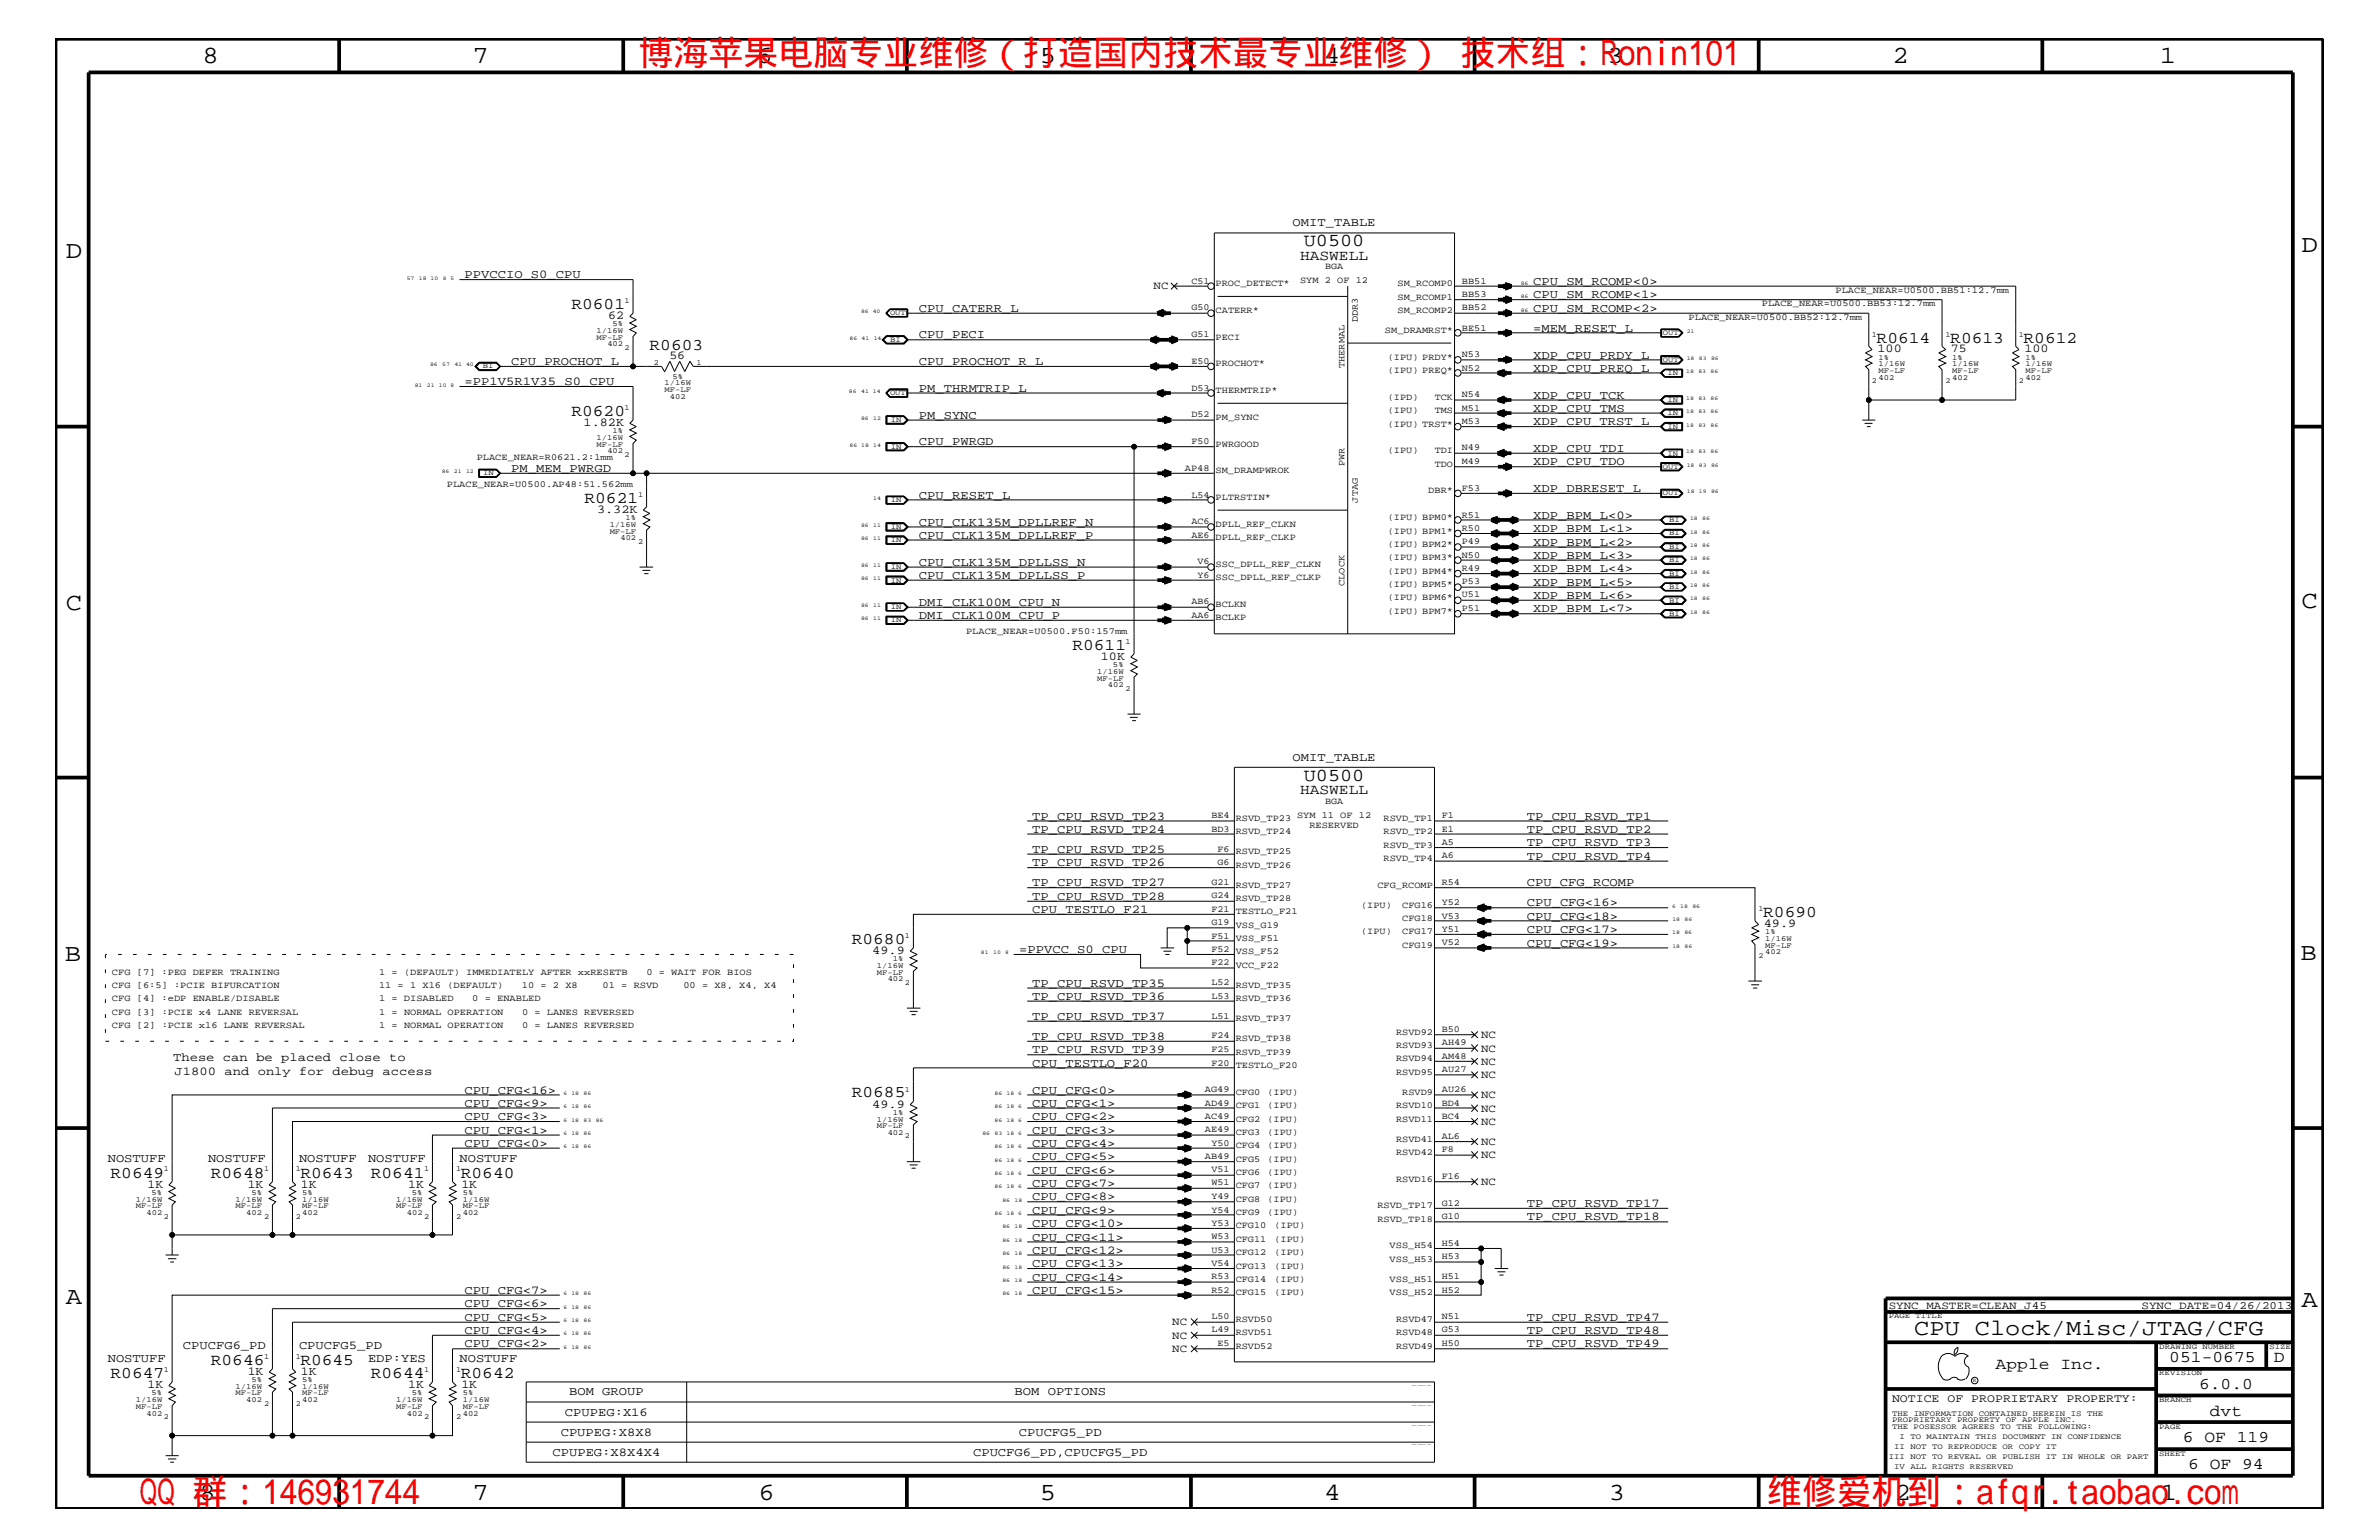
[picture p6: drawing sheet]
<svg xmlns="http://www.w3.org/2000/svg" width="432mm" height="279mm" viewBox="0 0 432 279" stroke-linecap="round" stroke-linejoin="round" font-family="sans-serif">
<defs><g id="words">
<g font-size="6.3" fill="#f00">
<text x="115.9" y="11.9">博海苹果电脑专业维修（打造国内技术最专业维修） 技术组：Ronin101</text>
<text x="25.4" y="272.9">QQ 群：146931744</text>
<text x="320.7" y="272.9">维修爱机到：afqr.taobao.com</text>
</g>
<g font-size="4.5">
<text x="36.7" y="11.5">8</text>
<text x="85.8" y="11.5">7</text>
<text x="137.3" y="11.5">6</text>
<text x="188.7" y="11.5">5</text>
<text x="240.3" y="11.5">4</text>
<text x="291.8" y="11.5">3</text>
<text x="343.5" y="11.5">2</text>
<text x="392" y="11.5">1</text>
<text x="11.9" y="46.8">D</text>
<text x="417.7" y="45.7">D</text>
<text x="11.9" y="110.6">C</text>
<text x="417.7" y="110.3">C</text>
<text x="11.8" y="174.3">B</text>
<text x="417.6" y="174.2">B</text>
<text x="11.9" y="236.7">A</text>
<text x="417.7" y="237.1">A</text>
<text x="36.2" y="272.1">8</text>
<text x="85.8" y="272.1">7</text>
<text x="137.7" y="272.1">6</text>
<text x="188.7" y="272.1">5</text>
<text x="240.4" y="272.1">4</text>
<text x="292" y="272.1">3</text>
<text x="343.9" y="272.1">2</text>
<text x="392.2" y="272.1">1</text>
</g>
<text font-size="4.1" x="347.4" y="242.3">CPU Clock/Misc/JTAG/CFG</text>
<g font-size="3.3">
<text x="236.6" y="44.6">U0500</text>
<text x="236.6" y="141.7">U0500</text>
</g>
<g font-size="3">
<text x="103.7" y="56.1">R0601</text>
<text x="117.9" y="63.4">R0603</text>
<text x="340.6" y="62.2">R0614</text>
<text x="354" y="62.2">R0613</text>
<text x="367.3" y="62.2">R0612</text>
<text x="103.7" y="75.5">R0620</text>
<text x="106.1" y="91.2">R0621</text>
<text x="194.6" y="117.9">R0611</text>
<text x="320" y="166.4">R0690</text>
<text x="154.6" y="171.2">R0680</text>
<text x="154.6" y="199.1">R0685</text>
<text x="20.1" y="213.6">R0649</text>
<text x="38.3" y="213.6">R0648</text>
<text x="54.5" y="213.6">R0643</text>
<text x="67.3" y="213.6">R0641</text>
<text x="83.7" y="213.6">R0640</text>
<text x="20.1" y="250">R0647</text>
<text x="38.3" y="247.6">R0646</text>
<text x="54.5" y="247.6">R0645</text>
<text x="67.3" y="250">R0644</text>
<text x="83.7" y="250">R0642</text>
<text x="362.2" y="248.4">Apple Inc.</text>
<text x="393.7" y="247.1">051-0675</text>
<text x="399.2" y="252">6.0.0</text>
<text x="412.7" y="247.1">D</text>
<text x="401.1" y="256.8">dvt</text>
<text x="396.2" y="261.6">6 OF 119</text>
<text x="397.2" y="266.6">6 OF 94</text>
</g>
<g font-size="2.6">
<text x="236" y="47.1">HASWELL</text>
<text x="236" y="144">HASWELL</text>
</g>
<g font-size="2.2">
<text x="234.6" y="41">OMIT_TABLE</text>
<text x="84.3" y="50.5">PPVCCIO_S0_CPU</text>
<text x="278.3" y="51.7">CPU_SM_RCOMP&lt;0&gt;</text>
<text x="110.4" y="57.9">62</text>
<text x="166.8" y="56.6">CPU_CATERR_L</text>
<text x="278.3" y="54.1">CPU_SM_RCOMP&lt;1&gt;</text>
<text x="278.3" y="56.6">CPU_SM_RCOMP&lt;2&gt;</text>
<text x="121.5" y="65.1">56</text>
<text x="166.8" y="61.4">CPU_PECI</text>
<text x="278.3" y="65.1">XDP_CPU_PRDY_L</text>
<text x="278.3" y="60.2">=MEM_RESET_L</text>
<text x="340.8" y="64">100</text>
<text x="354.1" y="64">75</text>
<text x="367.5" y="64">100</text>
<text x="84.3" y="69.9">=PP1V5R1V35_S0_CPU</text>
<text x="92.8" y="66.2">CPU_PROCHOT_L</text>
<text x="166.8" y="71.1">PM_THRMTRIP_L</text>
<text x="166.8" y="66.2">CPU_PROCHOT_R_L</text>
<text x="278.3" y="67.5">XDP_CPU_PREQ_L</text>
<text x="105.9" y="77.3">1.82K</text>
<text x="166.8" y="76">PM_SYNC</text>
<text x="278.3" y="74.7">XDP_CPU_TMS</text>
<text x="278.3" y="77.2">XDP_CPU_TRST_L</text>
<text x="278.3" y="72.3">XDP_CPU_TCK</text>
<text x="166.8" y="80.8">CPU_PWRGD</text>
<text x="278.3" y="82">XDP_CPU_TDI</text>
<text x="92.8" y="85.6">PM_MEM_PWRGD</text>
<text x="278.3" y="89.3">XDP_DBRESET_L</text>
<text x="278.3" y="84.4">XDP_CPU_TDO</text>
<text x="108.4" y="93.1">3.32K</text>
<text x="166.8" y="90.5">CPU_RESET_L</text>
<text x="166.8" y="95.4">CPU_CLK135M_DPLLREF_N</text>
<text x="278.3" y="94.2">XDP_BPM_L&lt;0&gt;</text>
<text x="166.8" y="97.7">CPU_CLK135M_DPLLREF_P</text>
<text x="278.3" y="96.5">XDP_BPM_L&lt;1&gt;</text>
<text x="278.3" y="101.4">XDP_BPM_L&lt;3&gt;</text>
<text x="278.3" y="99">XDP_BPM_L&lt;2&gt;</text>
<text x="166.8" y="102.6">CPU_CLK135M_DPLLSS_N</text>
<text x="166.8" y="105">CPU_CLK135M_DPLLSS_P</text>
<text x="278.3" y="103.8">XDP_BPM_L&lt;4&gt;</text>
<text x="278.3" y="106.3">XDP_BPM_L&lt;5&gt;</text>
<text x="166.8" y="109.9">DMI_CLK100M_CPU_N</text>
<text x="166.8" y="112.3">DMI_CLK100M_CPU_P</text>
<text x="278.3" y="108.7">XDP_BPM_L&lt;6&gt;</text>
<text x="278.3" y="111.1">XDP_BPM_L&lt;7&gt;</text>
<text x="199.8" y="119.7">10K</text>
<text x="234.6" y="138">OMIT_TABLE</text>
<text x="187.4" y="148.7">TP_CPU_RSVD_TP23</text>
<text x="277.1" y="148.7">TP_CPU_RSVD_TP1</text>
<text x="187.4" y="154.7">TP_CPU_RSVD_TP25</text>
<text x="187.4" y="151.1">TP_CPU_RSVD_TP24</text>
<text x="277.1" y="153.5">TP_CPU_RSVD_TP3</text>
<text x="277.1" y="156">TP_CPU_RSVD_TP4</text>
<text x="277.1" y="151.1">TP_CPU_RSVD_TP2</text>
<text x="187.4" y="157.2">TP_CPU_RSVD_TP26</text>
<text x="187.4" y="160.8">TP_CPU_RSVD_TP27</text>
<text x="277.1" y="160.8">CPU_CFG_RCOMP</text>
<text x="187.4" y="163.3">TP_CPU_RSVD_TP28</text>
<text x="187.4" y="165.6">CPU_TESTLO_F21</text>
<text x="277.1" y="166.9">CPU_CFG&lt;18&gt;</text>
<text x="277.1" y="164.5">CPU_CFG&lt;16&gt;</text>
<text x="158.3" y="173.1">49.9</text>
<text x="185" y="172.9">=PPVCC_S0_CPU</text>
<text x="277.1" y="171.7">CPU_CFG&lt;19&gt;</text>
<text x="277.1" y="169.3">CPU_CFG&lt;17&gt;</text>
<text x="320.1" y="168.2">49.9</text>
<text x="187.4" y="179">TP_CPU_RSVD_TP35</text>
<text x="187.4" y="185">TP_CPU_RSVD_TP37</text>
<text x="187.4" y="181.4">TP_CPU_RSVD_TP36</text>
<text x="187.4" y="191.1">TP_CPU_RSVD_TP39</text>
<text x="187.4" y="188.7">TP_CPU_RSVD_TP38</text>
<text x="31.4" y="192.6">These can be placed close to</text>
<text x="31.7" y="195">J1800 and only for debug access</text>
<text x="187.4" y="193.6">CPU_TESTLO_F20</text>
<text x="84.3" y="200.9">CPU_CFG&lt;9&gt;</text>
<text x="84.3" y="203.2">CPU_CFG&lt;3&gt;</text>
<text x="84.3" y="198.4">CPU_CFG&lt;16&gt;</text>
<text x="158.3" y="200.9">49.9</text>
<text x="187.4" y="198.4">CPU_CFG&lt;0&gt;</text>
<text x="187.4" y="200.9">CPU_CFG&lt;1&gt;</text>
<text x="187.4" y="203.2">CPU_CFG&lt;2&gt;</text>
<text x="84.3" y="205.7">CPU_CFG&lt;1&gt;</text>
<text x="84.3" y="208.1">CPU_CFG&lt;0&gt;</text>
<text x="187.4" y="205.7">CPU_CFG&lt;3&gt;</text>
<text x="187.4" y="208.1">CPU_CFG&lt;4&gt;</text>
<text x="19.6" y="210.8">NOSTUFF</text>
<text x="26.8" y="215.5">1K</text>
<text x="37.8" y="210.8">NOSTUFF</text>
<text x="45" y="215.5">1K</text>
<text x="54.3" y="210.8">NOSTUFF</text>
<text x="54.6" y="215.5">1K</text>
<text x="66.8" y="210.8">NOSTUFF</text>
<text x="74.1" y="215.5">1K</text>
<text x="83.4" y="210.8">NOSTUFF</text>
<text x="83.7" y="215.5">1K</text>
<text x="187.4" y="210.5">CPU_CFG&lt;5&gt;</text>
<text x="187.4" y="213">CPU_CFG&lt;6&gt;</text>
<text x="187.4" y="215.3">CPU_CFG&lt;7&gt;</text>
<text x="187.4" y="217.8">CPU_CFG&lt;8&gt;</text>
<text x="187.4" y="220.2">CPU_CFG&lt;9&gt;</text>
<text x="277.1" y="219">TP_CPU_RSVD_TP17</text>
<text x="277.1" y="221.4">TP_CPU_RSVD_TP18</text>
<text x="187.4" y="222.6">CPU_CFG&lt;10&gt;</text>
<text x="187.4" y="225.1">CPU_CFG&lt;11&gt;</text>
<text x="187.4" y="227.5">CPU_CFG&lt;12&gt;</text>
<text x="187.4" y="232.4">CPU_CFG&lt;14&gt;</text>
<text x="187.4" y="229.9">CPU_CFG&lt;13&gt;</text>
<text x="84.3" y="234.7">CPU_CFG&lt;7&gt;</text>
<text x="84.3" y="237.2">CPU_CFG&lt;6&gt;</text>
<text x="84.3" y="239.6">CPU_CFG&lt;5&gt;</text>
<text x="187.4" y="234.7">CPU_CFG&lt;15&gt;</text>
<text x="277.1" y="239.6">TP_CPU_RSVD_TP47</text>
<text x="33.2" y="244.7">CPUCFG6_PD</text>
<text x="54.3" y="244.7">CPUCFG5_PD</text>
<text x="84.3" y="242">CPU_CFG&lt;4&gt;</text>
<text x="84.3" y="244.5">CPU_CFG&lt;2&gt;</text>
<text x="277.1" y="242">TP_CPU_RSVD_TP48</text>
<text x="277.1" y="244.5">TP_CPU_RSVD_TP49</text>
<text x="19.6" y="247.1">NOSTUFF</text>
<text x="26.8" y="251.8">1K</text>
<text x="45" y="249.5">1K</text>
<text x="54.6" y="249.5">1K</text>
<text x="66.8" y="247.1">EDP:YES</text>
<text x="74.1" y="251.8">1K</text>
<text x="83.4" y="247.1">NOSTUFF</text>
<text x="83.7" y="251.8">1K</text>
<text x="102.5" y="256.8">CPUPEG:X16</text>
<text x="103.3" y="253.2">BOM GROUP</text>
<text x="184.1" y="253.2">BOM OPTIONS</text>
<text x="101.8" y="260.5">CPUPEG:X8X8</text>
<text x="184.9" y="260.5">CPUCFG5_PD</text>
<text x="100.3" y="264.1">CPUPEG:X8X4X4</text>
<text x="176.6" y="264.1">CPUCFG6_PD,CPUCFG5_PD</text>
</g>
<text font-size="2.1" x="343.4" y="254.4">NOTICE OF PROPRIETARY PROPERTY:</text>
<g font-size="2">
<text x="209.4" y="52.5">NC</text>
<text x="268.8" y="190.8">NC</text>
<text x="268.8" y="188.3">NC</text>
<text x="268.8" y="195.6">NC</text>
<text x="268.8" y="193.2">NC</text>
<text x="268.8" y="201.7">NC</text>
<text x="268.8" y="199.2">NC</text>
<text x="268.8" y="207.7">NC</text>
<text x="268.8" y="204.1">NC</text>
<text x="268.8" y="210.2">NC</text>
<text x="268.8" y="215">NC</text>
<text x="342.8" y="237.4">SYNC_MASTER=CLEAN_J45</text>
<text x="388.7" y="237.4">SYNC_DATE=04/26/2013</text>
<text x="212.8" y="242.9">NC</text>
<text x="212.8" y="240.5">NC</text>
<text x="212.8" y="245.3">NC</text>
</g>
<g font-size="1.7">
<text x="216.2" y="51.5">C51</text>
<text x="220.6" y="51.9">PROC_DETECT*</text>
<text x="236" y="51.3">SYM 2 OF 12</text>
<text x="240.5" y="48.9">BGA</text>
<text x="253.7" y="51.9">SM_RCOMP0</text>
<text x="265.3" y="51.5">BB51</text>
<text x="265.3" y="53.9">BB53</text>
<text x="333.2" y="53.2">PLACE_NEAR=U0500.BB51:12.7mm</text>
<text x="216.2" y="56.3">G50</text>
<text x="220.6" y="56.8">CATERR*</text>
<text x="246.5" y="58.5" transform="rotate(-90 246.5 58.5)">DDR3</text>
<text x="253.7" y="54.4">SM_RCOMP1</text>
<text x="253.7" y="56.8">SM_RCOMP2</text>
<text x="265.3" y="60">BE51</text>
<text x="265.3" y="56.3">BB52</text>
<text x="306.5" y="58">PLACE_NEAR=U0500.BB52:12.7mm</text>
<text x="319.8" y="55.6">PLACE_NEAR=U0500.BB53:12.7mm</text>
<text x="216.2" y="61.2">G51</text>
<text x="216.2" y="66">E50</text>
<text x="220.6" y="61.7">PECI</text>
<text x="251.4" y="60.4">SM_DRAMRST*</text>
<text x="251.9" y="65.3">(IPU) PRDY*</text>
<text x="265.3" y="64.8">N53</text>
<text x="216.2" y="70.9">D53</text>
<text x="220.6" y="71.3">THERMTRIP*</text>
<text x="220.6" y="66.5">PROCHOT*</text>
<text x="244" y="66.8" transform="rotate(-90 244 66.8)">THERMAL</text>
<text x="251.9" y="67.7">(IPU) PREQ*</text>
<text x="265.3" y="67.3">N52</text>
<text x="216.2" y="75.7">D52</text>
<text x="220.6" y="76.2">PM_SYNC</text>
<text x="251.9" y="77.4">(IPU) TRST*</text>
<text x="251.9" y="72.6">(IPD)</text>
<text x="251.9" y="75">(IPU)</text>
<text x="260.4" y="72.6">TCK</text>
<text x="260.4" y="75">TMS</text>
<text x="265.3" y="72.1">N54</text>
<text x="265.3" y="74.5">M51</text>
<text x="265.3" y="76.9">M53</text>
<text x="86.5" y="83.5">PLACE_NEAR=R0621.2:1mm</text>
<text x="216.2" y="80.5">F50</text>
<text x="220.6" y="81.1">PWRGOOD</text>
<text x="251.9" y="82.2">(IPU)</text>
<text x="260.4" y="82.2">TDI</text>
<text x="265.3" y="81.7">N49</text>
<text x="81.1" y="88.3">PLACE_NEAR=U0500.AP48:51.562mm</text>
<text x="215.1" y="85.4">AP48</text>
<text x="220.6" y="85.9">SM_DRAMPWROK</text>
<text x="244" y="84.6" transform="rotate(-90 244 84.6)">PWR</text>
<text x="259.2" y="89.5">DBR*</text>
<text x="260.4" y="84.7">TDO</text>
<text x="265.3" y="84.2">M49</text>
<text x="265.3" y="89">F53</text>
<text x="216.2" y="95.1">AC6</text>
<text x="216.2" y="90.3">L54</text>
<text x="220.6" y="90.7">PLTRSTIN*</text>
<text x="220.6" y="95.6">DPLL_REF_CLKN</text>
<text x="246.5" y="91.2" transform="rotate(-90 246.5 91.2)">JTAG</text>
<text x="251.9" y="94.3">(IPU) BPM0*</text>
<text x="265.3" y="93.9">R51</text>
<text x="216.2" y="97.6">AE6</text>
<text x="220.6" y="98">DPLL_REF_CLKP</text>
<text x="251.9" y="101.6">(IPU) BPM3*</text>
<text x="251.9" y="99.3">(IPU) BPM2*</text>
<text x="251.9" y="96.8">(IPU) BPM1*</text>
<text x="265.3" y="96.3">R50</text>
<text x="265.3" y="98.7">P49</text>
<text x="265.3" y="101.2">N50</text>
<text x="217.3" y="102.4">V6</text>
<text x="217.3" y="104.8">Y6</text>
<text x="220.6" y="102.9">SSC_DPLL_REF_CLKN</text>
<text x="220.6" y="105.3">SSC_DPLL_REF_CLKP</text>
<text x="244" y="106.3" transform="rotate(-90 244 106.3)">CLOCK</text>
<text x="251.9" y="106.5">(IPU) BPM5*</text>
<text x="251.9" y="104.1">(IPU) BPM4*</text>
<text x="265.3" y="103.6">R49</text>
<text x="265.3" y="106">P53</text>
<text x="216.2" y="109.7">AB6</text>
<text x="216.2" y="112">AA6</text>
<text x="220.6" y="110.2">BCLKN</text>
<text x="220.6" y="112.6">BCLKP</text>
<text x="251.9" y="108.9">(IPU) BPM6*</text>
<text x="251.9" y="111.4">(IPU) BPM7*</text>
<text x="265.3" y="108.4">U51</text>
<text x="265.3" y="110.9">P51</text>
<text x="175.3" y="115">PLACE_NEAR=U0500.F50:157mm</text>
<text x="219.9" y="148.4">BE4</text>
<text x="224.3" y="149">RSVD_TP23</text>
<text x="235.4" y="148.4">SYM 11 OF 12</text>
<text x="240.5" y="145.9">BGA</text>
<text x="251.1" y="149">RSVD_TP1</text>
<text x="261.7" y="148.4">F1</text>
<text x="219.9" y="150.9">BD3</text>
<text x="221" y="154.5">F6</text>
<text x="224.3" y="155">RSVD_TP25</text>
<text x="224.3" y="151.3">RSVD_TP24</text>
<text x="237.7" y="150.1">RESERVED</text>
<text x="251.1" y="151.3">RSVD_TP2</text>
<text x="251.1" y="153.8">RSVD_TP3</text>
<text x="261.7" y="153.3">A5</text>
<text x="261.7" y="155.7">A6</text>
<text x="261.7" y="150.9">E1</text>
<text x="219.9" y="160.6">G21</text>
<text x="221" y="156.9">G6</text>
<text x="224.3" y="161.1">RSVD_TP27</text>
<text x="224.3" y="157.4">RSVD_TP26</text>
<text x="250" y="161.1">CFG_RCOMP</text>
<text x="251.1" y="156.2">RSVD_TP4</text>
<text x="261.7" y="160.6">R54</text>
<text x="219.9" y="163">G24</text>
<text x="219.9" y="165.4">F21</text>
<text x="219.9" y="167.8">G19</text>
<text x="224.3" y="163.5">RSVD_TP28</text>
<text x="224.3" y="165.9">TESTLO_F21</text>
<text x="247.1" y="164.7">(IPU)</text>
<text x="254.5" y="164.7">CFG16</text>
<text x="254.5" y="167.1">CFG18</text>
<text x="261.7" y="164.2">Y52</text>
<text x="261.7" y="166.7">V53</text>
<text x="219.9" y="170.3">F51</text>
<text x="219.9" y="172.7">F52</text>
<text x="224.3" y="168.3">VSS_G19</text>
<text x="224.3" y="173.2">VSS_F52</text>
<text x="224.3" y="170.7">VSS_F51</text>
<text x="247.1" y="169.5">(IPU)</text>
<text x="254.5" y="172">CFG19</text>
<text x="254.5" y="169.5">CFG17</text>
<text x="261.7" y="169">Y51</text>
<text x="261.7" y="171.5">V52</text>
<text x="20.3" y="179.3">CFG [6:5] :PCIE BIFURCATION</text>
<text x="20.3" y="176.8">CFG [7] :PEG DEFER TRAINING</text>
<text x="68.8" y="179.3">11 = 1 X16 (DEFAULT)</text>
<text x="68.8" y="176.8">1 = (DEFAULT) IMMEDIATELY AFTER xxRESETB</text>
<text x="94.7" y="179.3">10 = 2 X8</text>
<text x="109.4" y="179.3">01 = RSVD</text>
<text x="117.3" y="176.8">0 = WAIT FOR BIOS</text>
<text x="124" y="179.3">00 = X8, X4, X4</text>
<text x="219.9" y="178.8">L52</text>
<text x="219.9" y="175.1">F22</text>
<text x="224.3" y="175.6">VCC_F22</text>
<text x="224.3" y="179.3">RSVD_TP35</text>
<text x="20.3" y="181.6">CFG [4] :eDP ENABLE/DISABLE</text>
<text x="20.3" y="184.1">CFG [3] :PCIE x4 LANE REVERSAL</text>
<text x="68.8" y="181.6">1 = DISABLED</text>
<text x="68.8" y="184.1">1 = NORMAL OPERATION</text>
<text x="85.7" y="181.6">0 = ENABLED</text>
<text x="94.8" y="184.1">0 = LANES REVERSED</text>
<text x="219.9" y="184.9">L51</text>
<text x="219.9" y="181.2">L53</text>
<text x="224.3" y="185.3">RSVD_TP37</text>
<text x="224.3" y="181.6">RSVD_TP36</text>
<text x="20.3" y="186.5">CFG [2] :PCIE x16 LANE REVERSAL</text>
<text x="68.8" y="186.5">1 = NORMAL OPERATION</text>
<text x="94.8" y="186.5">0 = LANES REVERSED</text>
<text x="219.9" y="188.4">F24</text>
<text x="219.9" y="190.9">F25</text>
<text x="224.3" y="191.4">RSVD_TP39</text>
<text x="224.3" y="188.9">RSVD_TP38</text>
<text x="253.4" y="190.2">RSVD93</text>
<text x="253.4" y="187.7">RSVD92</text>
<text x="261.7" y="189.7">AH49</text>
<text x="261.7" y="187.2">B50</text>
<text x="219.9" y="193.3">F20</text>
<text x="224.3" y="193.7">TESTLO_F20</text>
<text x="253.4" y="195">RSVD95</text>
<text x="253.4" y="192.6">RSVD94</text>
<text x="261.7" y="192.1">AM48</text>
<text x="261.7" y="194.5">AU27</text>
<text x="218.7" y="198.1">AG49</text>
<text x="218.7" y="200.6">AD49</text>
<text x="218.7" y="203">AC49</text>
<text x="224.3" y="198.7">CFG0</text>
<text x="224.3" y="201">CFG1</text>
<text x="224.3" y="203.5">CFG2</text>
<text x="230" y="201">(IPU)</text>
<text x="230" y="203.5">(IPU)</text>
<text x="230" y="198.7">(IPU)</text>
<text x="253.4" y="203.5">RSVD11</text>
<text x="253.4" y="201">RSVD10</text>
<text x="254.5" y="198.7">RSVD9</text>
<text x="261.7" y="198.1">AU26</text>
<text x="261.7" y="203">BC4</text>
<text x="261.7" y="200.6">BD4</text>
<text x="218.7" y="205.4">AE49</text>
<text x="219.9" y="207.9">Y50</text>
<text x="224.3" y="205.9">CFG3</text>
<text x="224.3" y="208.3">CFG4</text>
<text x="230" y="205.9">(IPU)</text>
<text x="230" y="208.3">(IPU)</text>
<text x="253.4" y="209.6">RSVD42</text>
<text x="253.4" y="207.1">RSVD41</text>
<text x="261.7" y="206.6">AL6</text>
<text x="261.7" y="209.1">F8</text>
<text x="218.7" y="210.3">AB49</text>
<text x="219.9" y="212.7">V51</text>
<text x="219.9" y="215.1">W51</text>
<text x="224.3" y="213.2">CFG6</text>
<text x="224.3" y="210.8">CFG5</text>
<text x="224.3" y="215.6">CFG7</text>
<text x="230" y="213.2">(IPU)</text>
<text x="230" y="210.8">(IPU)</text>
<text x="230" y="215.6">(IPU)</text>
<text x="253.4" y="214.4">RSVD16</text>
<text x="261.7" y="213.9">F16</text>
<text x="219.9" y="217.5">Y49</text>
<text x="219.9" y="220">Y54</text>
<text x="224.3" y="220.4">CFG9</text>
<text x="224.3" y="218">CFG8</text>
<text x="230" y="218">(IPU)</text>
<text x="230" y="220.4">(IPU)</text>
<text x="250" y="219.2">RSVD_TP17</text>
<text x="250" y="221.7">RSVD_TP18</text>
<text x="261.7" y="221.2">G10</text>
<text x="261.7" y="218.7">G12</text>
<text x="219.9" y="222.4">Y53</text>
<text x="219.9" y="224.8">W53</text>
<text x="219.9" y="227.3">U53</text>
<text x="224.3" y="225.3">CFG11</text>
<text x="224.3" y="222.9">CFG10</text>
<text x="224.3" y="227.7">CFG12</text>
<text x="231.3" y="227.7">(IPU)</text>
<text x="231.3" y="225.3">(IPU)</text>
<text x="231.3" y="222.9">(IPU)</text>
<text x="252.2" y="226.5">VSS_H54</text>
<text x="261.7" y="226">H54</text>
<text x="219.9" y="229.6">V54</text>
<text x="219.9" y="232.1">R53</text>
<text x="224.3" y="232.6">CFG14</text>
<text x="224.3" y="230.2">CFG13</text>
<text x="231.3" y="230.2">(IPU)</text>
<text x="231.3" y="232.6">(IPU)</text>
<text x="252.2" y="232.6">VSS_H51</text>
<text x="252.2" y="229">VSS_H53</text>
<text x="261.7" y="232.1">H51</text>
<text x="261.7" y="228.5">H53</text>
<text x="219.9" y="239.4">L50</text>
<text x="219.9" y="234.6">R52</text>
<text x="224.3" y="239.9">RSVD50</text>
<text x="224.3" y="235">CFG15</text>
<text x="231.3" y="235">(IPU)</text>
<text x="252.2" y="235">VSS_H52</text>
<text x="253.4" y="239.9">RSVD47</text>
<text x="261.7" y="239.4">N51</text>
<text x="261.7" y="234.6">H52</text>
<text x="219.9" y="241.8">L49</text>
<text x="221" y="244.2">E5</text>
<text x="224.3" y="242.3">RSVD51</text>
<text x="224.3" y="244.7">RSVD52</text>
<text x="253.4" y="242.3">RSVD48</text>
<text x="253.4" y="244.7">RSVD49</text>
<text x="261.7" y="241.8">G53</text>
<text x="261.7" y="244.2">H50</text>
</g>
<g font-size="1.4">
<text x="111.2" y="59.2">5%</text>
<text x="113.4" y="55">1</text>
<text x="161.5" y="57.2">OUT</text>
<text x="108.3" y="61.7">MF-LF</text>
<text x="108.3" y="60.4">1/16W</text>
<text x="110.2" y="62.9">402</text>
<text x="113.4" y="63.4">2</text>
<text x="161.5" y="62">BI</text>
<text x="301.8" y="60.8">OUT</text>
<text x="301.8" y="65.6">OUT</text>
<text x="339.8" y="61.1">1</text>
<text x="341" y="65.3">1%</text>
<text x="353.1" y="61.1">1</text>
<text x="354.3" y="65.3">1%</text>
<text x="366.4" y="61.1">1</text>
<text x="367.6" y="65.3">1%</text>
<text x="87.6" y="66.8">BI</text>
<text x="118.7" y="66.2">2</text>
<text x="120.6" y="69.9">1/16W</text>
<text x="120.6" y="71.1">MF-LF</text>
<text x="122" y="68.7">5%</text>
<text x="126.4" y="66.2">1</text>
<text x="161.5" y="71.7">OUT</text>
<text x="302.7" y="68.1">IN</text>
<text x="339.8" y="69.5">2</text>
<text x="341" y="68.9">402</text>
<text x="341" y="67.7">MF-LF</text>
<text x="341" y="66.5">1/16W</text>
<text x="353.1" y="69.5">2</text>
<text x="354.3" y="68.9">402</text>
<text x="354.3" y="67.7">MF-LF</text>
<text x="354.3" y="66.5">1/16W</text>
<text x="366.4" y="69.5">2</text>
<text x="367.6" y="68.9">402</text>
<text x="367.6" y="67.7">MF-LF</text>
<text x="367.6" y="66.5">1/16W</text>
<text x="113.4" y="74.4">1</text>
<text x="121.6" y="72.3">402</text>
<text x="161.7" y="76.6">IN</text>
<text x="302.7" y="72.9">IN</text>
<text x="302.7" y="75.4">IN</text>
<text x="302.7" y="77.8">IN</text>
<text x="108.3" y="81.1">MF-LF</text>
<text x="108.3" y="79.9">1/16W</text>
<text x="110.2" y="82.2">402</text>
<text x="111.2" y="78.6">1%</text>
<text x="113.4" y="82.8">2</text>
<text x="161.7" y="81.4">IN</text>
<text x="302.7" y="82.7">IN</text>
<text x="87.7" y="86.2">IN</text>
<text x="301.8" y="85">OUT</text>
<text x="301.8" y="89.9">OUT</text>
<text x="110.7" y="95.6">1/16W</text>
<text x="113.5" y="94.3">1%</text>
<text x="115.8" y="90.1">1</text>
<text x="161.7" y="96">IN</text>
<text x="161.7" y="91.1">IN</text>
<text x="302.9" y="94.8">BI</text>
<text x="110.7" y="96.8">MF-LF</text>
<text x="112.6" y="98">402</text>
<text x="115.8" y="98.7">2</text>
<text x="161.7" y="98.4">IN</text>
<text x="302.9" y="97.1">BI</text>
<text x="302.9" y="99.6">BI</text>
<text x="161.7" y="103.2">IN</text>
<text x="161.7" y="105.7">IN</text>
<text x="302.9" y="102.1">BI</text>
<text x="302.9" y="104.4">BI</text>
<text x="302.9" y="106.9">BI</text>
<text x="161.7" y="110.5">IN</text>
<text x="161.7" y="112.9">IN</text>
<text x="302.9" y="109.3">BI</text>
<text x="302.9" y="111.7">BI</text>
<text x="204.3" y="116.8">1</text>
<text x="199.1" y="122.3">1/16W</text>
<text x="199.1" y="123.5">MF-LF</text>
<text x="201.1" y="124.7">402</text>
<text x="202" y="121">5%</text>
<text x="204.3" y="125.3">2</text>
<text x="319.2" y="165.3">1</text>
<text x="164.3" y="170.1">1</text>
<text x="319.2" y="173.8">2</text>
<text x="320.4" y="169.5">1%</text>
<text x="320.4" y="170.7">1/16W</text>
<text x="320.4" y="173.2">402</text>
<text x="320.4" y="172">MF-LF</text>
<text x="159.2" y="176.8">MF-LF</text>
<text x="159.2" y="175.6">1/16W</text>
<text x="161.1" y="178">402</text>
<text x="162.1" y="174.4">1%</text>
<text x="164.3" y="178.7">2</text>
<text x="159.2" y="203.5">1/16W</text>
<text x="162.1" y="202.3">1%</text>
<text x="164.3" y="198.1">1</text>
<text x="159.2" y="204.7">MF-LF</text>
<text x="161.1" y="205.9">402</text>
<text x="164.3" y="206.5">2</text>
<text x="29.7" y="212.5">1</text>
<text x="47.9" y="212.5">1</text>
<text x="53.7" y="212.5">1</text>
<text x="77" y="212.5">1</text>
<text x="82.8" y="212.5">1</text>
<text x="24.6" y="218">1/16W</text>
<text x="24.6" y="219.2">MF-LF</text>
<text x="26.6" y="220.4">402</text>
<text x="27.5" y="216.9">5%</text>
<text x="29.7" y="221.1">2</text>
<text x="42.8" y="218">1/16W</text>
<text x="42.8" y="219.2">MF-LF</text>
<text x="44.7" y="220.4">402</text>
<text x="45.6" y="216.9">5%</text>
<text x="47.9" y="221.1">2</text>
<text x="53.7" y="221.1">2</text>
<text x="54.9" y="216.9">5%</text>
<text x="54.9" y="218">1/16W</text>
<text x="54.9" y="220.4">402</text>
<text x="54.9" y="219.2">MF-LF</text>
<text x="71.9" y="219.2">MF-LF</text>
<text x="71.9" y="218">1/16W</text>
<text x="73.8" y="220.4">402</text>
<text x="74.8" y="216.9">5%</text>
<text x="77" y="221.1">2</text>
<text x="82.8" y="221.1">2</text>
<text x="84" y="220.4">402</text>
<text x="84" y="219.2">MF-LF</text>
<text x="84" y="218">1/16W</text>
<text x="84" y="216.9">5%</text>
<text x="342.8" y="239.2">PAGE TITLE</text>
<text x="391.9" y="244.7">DRAWING NUMBER</text>
<text x="411.9" y="244.7">SIZE</text>
<text x="29.7" y="248.9">1</text>
<text x="42.8" y="252">1/16W</text>
<text x="45.6" y="250.7">5%</text>
<text x="47.9" y="246.5">1</text>
<text x="53.7" y="246.5">1</text>
<text x="54.9" y="252">1/16W</text>
<text x="54.9" y="250.7">5%</text>
<text x="77" y="248.9">1</text>
<text x="82.8" y="248.9">1</text>
<text x="391.9" y="249.5">REVISION</text>
<text x="24.6" y="255.6">MF-LF</text>
<text x="24.6" y="254.4">1/16W</text>
<text x="26.6" y="256.8">402</text>
<text x="27.5" y="253.2">5%</text>
<text x="29.7" y="257.4">2</text>
<text x="42.8" y="253.2">MF-LF</text>
<text x="44.7" y="254.4">402</text>
<text x="47.9" y="255">2</text>
<text x="53.7" y="255">2</text>
<text x="54.9" y="254.4">402</text>
<text x="54.9" y="253.2">MF-LF</text>
<text x="71.9" y="254.4">1/16W</text>
<text x="71.9" y="255.6">MF-LF</text>
<text x="73.8" y="256.8">402</text>
<text x="74.8" y="253.2">5%</text>
<text x="77" y="257.4">2</text>
<text x="82.8" y="257.4">2</text>
<text x="84" y="253.2">5%</text>
<text x="84" y="254.4">1/16W</text>
<text x="84" y="255.6">MF-LF</text>
<text x="84" y="256.8">402</text>
<text x="343.4" y="256.8">THE INFORMATION CONTAINED HEREIN IS THE</text>
<text x="391.9" y="254.4">BRANCH</text>
<text x="343.4" y="258">PROPRIETARY PROPERTY OF APPLE INC.</text>
<text x="343.4" y="259.3">THE POSESSOR AGREES TO THE FOLLOWING:</text>
<text x="343.8" y="262.9">II NOT TO REPRODUCE OR COPY IT</text>
<text x="344.8" y="261.1">I TO MAINTAIN THIS DOCUMENT IN CONFIDENCE</text>
<text x="391.9" y="259.3">PAGE</text>
<text x="342.8" y="264.7">III NOT TO REVEAL OR PUBLISH IT IN WHOLE OR PART</text>
<text x="343.8" y="266.6">IV ALL RIGHTS RESERVED</text>
<text x="391.9" y="264.1">SHEET</text>
</g>
<g font-size="1">
<text x="73.8" y="50.7">57</text>
<text x="76" y="50.7">18 10</text>
<text x="80.3" y="50.7">8</text>
<text x="81.8" y="50.7">5</text>
<text x="276" y="51.7">86</text>
<text x="156.3" y="56.8">86 40</text>
<text x="276" y="54.1">86</text>
<text x="276" y="56.6">86</text>
<text x="154.2" y="61.7">86</text>
<text x="156.4" y="61.7">41</text>
<text x="158.6" y="61.7">14</text>
<text x="306.2" y="65.3">18</text>
<text x="306.2" y="60.4">21</text>
<text x="308.4" y="65.3">83</text>
<text x="310.6" y="65.3">86</text>
<text x="75.3" y="70.1">81</text>
<text x="77.5" y="70.1">21</text>
<text x="78.1" y="66.5">86</text>
<text x="79.7" y="70.1">10 8</text>
<text x="80.3" y="66.5">57</text>
<text x="82.5" y="66.5">41 40</text>
<text x="154.1" y="71.3">86</text>
<text x="156.3" y="71.3">41 14</text>
<text x="306.1" y="67.7">18</text>
<text x="308.3" y="67.7">83</text>
<text x="310.5" y="67.7">86</text>
<text x="156.3" y="76.2">86</text>
<text x="158.5" y="76.2">12</text>
<text x="306.1" y="72.6">18</text>
<text x="306.1" y="75">18</text>
<text x="306.1" y="77.4">18</text>
<text x="308.3" y="72.6">83</text>
<text x="308.3" y="75">83</text>
<text x="308.3" y="77.4">83</text>
<text x="310.5" y="72.6">86</text>
<text x="310.5" y="75">86</text>
<text x="310.5" y="77.4">86</text>
<text x="154.2" y="81.1">86 18</text>
<text x="158.5" y="81.1">14</text>
<text x="306.1" y="82.2">18</text>
<text x="308.3" y="82.2">83</text>
<text x="310.5" y="82.2">86</text>
<text x="80.2" y="85.9">86</text>
<text x="82.4" y="85.9">21</text>
<text x="84.6" y="85.9">12</text>
<text x="306.2" y="84.7">18</text>
<text x="306.2" y="89.5">18</text>
<text x="308.4" y="84.7">83</text>
<text x="308.4" y="89.5">19</text>
<text x="310.6" y="84.7">86</text>
<text x="310.6" y="89.5">86</text>
<text x="156.3" y="95.6">86</text>
<text x="158.5" y="95.6">11</text>
<text x="158.5" y="90.7">14</text>
<text x="306.8" y="94.3">18</text>
<text x="309" y="94.3">86</text>
<text x="156.3" y="98">86</text>
<text x="158.5" y="98">11</text>
<text x="306.7" y="101.6">18</text>
<text x="306.8" y="96.8">18</text>
<text x="306.8" y="99.3">18</text>
<text x="308.9" y="101.6">86</text>
<text x="309" y="96.8">86</text>
<text x="309" y="99.3">86</text>
<text x="156.3" y="102.9">86</text>
<text x="156.3" y="105.3">86</text>
<text x="158.5" y="102.9">11</text>
<text x="158.5" y="105.3">11</text>
<text x="306.7" y="104.1">18</text>
<text x="306.7" y="106.5">18</text>
<text x="308.9" y="104.1">86</text>
<text x="308.9" y="106.5">86</text>
<text x="156.3" y="110.2">86</text>
<text x="156.3" y="112.6">86</text>
<text x="158.5" y="110.2">11</text>
<text x="158.5" y="112.6">11</text>
<text x="306.7" y="108.9">18</text>
<text x="306.7" y="111.4">18</text>
<text x="308.9" y="108.9">86</text>
<text x="308.9" y="111.4">86</text>
<text x="303.5" y="164.7">6</text>
<text x="303.5" y="167.1">18</text>
<text x="305" y="164.7">18</text>
<text x="305.7" y="167.1">86</text>
<text x="307.2" y="164.7">86</text>
<text x="178.1" y="173.2">81</text>
<text x="180.3" y="173.2">10</text>
<text x="182.5" y="173.2">8</text>
<text x="303.5" y="169.5">18</text>
<text x="303.5" y="172">18</text>
<text x="305.7" y="169.5">86</text>
<text x="305.7" y="172">86</text>
<text x="102.3" y="201">6</text>
<text x="102.3" y="203.5">6</text>
<text x="102.3" y="198.7">6</text>
<text x="103.7" y="201">18</text>
<text x="103.7" y="203.5">18</text>
<text x="103.7" y="198.7">18</text>
<text x="105.9" y="201">86</text>
<text x="105.9" y="203.5">83</text>
<text x="105.9" y="198.7">86</text>
<text x="108.1" y="203.5">86</text>
<text x="180.5" y="198.7">86</text>
<text x="180.5" y="201">86</text>
<text x="180.5" y="203.5">86</text>
<text x="182.7" y="198.7">18 6</text>
<text x="182.7" y="201">18 6</text>
<text x="182.7" y="203.5">18 6</text>
<text x="102.3" y="205.9">6</text>
<text x="102.3" y="208.3">6</text>
<text x="103.7" y="205.9">18</text>
<text x="103.7" y="208.3">18</text>
<text x="105.9" y="205.9">86</text>
<text x="105.9" y="208.3">86</text>
<text x="178.3" y="205.9">86</text>
<text x="180.5" y="205.9">83</text>
<text x="180.5" y="208.3">86</text>
<text x="182.7" y="205.9">18 6</text>
<text x="182.7" y="208.3">18 6</text>
<text x="180.5" y="210.8">86</text>
<text x="180.5" y="213.2">86</text>
<text x="180.5" y="215.6">86</text>
<text x="182.7" y="210.8">18 6</text>
<text x="182.7" y="213.2">18 6</text>
<text x="182.7" y="215.6">18 6</text>
<text x="180.5" y="220.4">86</text>
<text x="181.9" y="218">86</text>
<text x="182.7" y="220.4">18 6</text>
<text x="184.2" y="218">18</text>
<text x="181.9" y="222.9">86</text>
<text x="181.9" y="225.3">86</text>
<text x="181.9" y="227.7">86</text>
<text x="184.2" y="222.9">18</text>
<text x="184.2" y="225.3">18</text>
<text x="184.2" y="227.7">18</text>
<text x="181.9" y="232.6">86</text>
<text x="181.9" y="230.2">86</text>
<text x="184.2" y="232.6">18</text>
<text x="184.2" y="230.2">18</text>
<text x="102.3" y="235">6</text>
<text x="102.3" y="237.4">6</text>
<text x="102.3" y="239.9">6</text>
<text x="103.7" y="235">18</text>
<text x="103.7" y="237.4">18</text>
<text x="103.7" y="239.9">18</text>
<text x="105.9" y="235">86</text>
<text x="105.9" y="237.4">86</text>
<text x="105.9" y="239.9">86</text>
<text x="181.9" y="235">86</text>
<text x="184.2" y="235">18</text>
<text x="102.3" y="242.3">6</text>
<text x="102.3" y="244.7">6</text>
<text x="103.7" y="242.3">18</text>
<text x="103.7" y="244.7">18</text>
<text x="105.9" y="242.3">86</text>
<text x="105.9" y="244.7">86</text>
<text x="358.1" y="250.7">R</text>
</g>
<g font-size=".3">
<text x="256.2" y="251.4">TABLE_BOMGROUP_HEAD</text>
<text x="256.2" y="255">TABLE_BOMGROUP_ITEM</text>
<text x="256.2" y="258.7">TABLE_BOMGROUP_ITEM</text>
<text x="256.2" y="262.2">TABLE_BOMGROUP_ITEM</text>
</g>
</g></defs>
<g fill="none" stroke="#000" stroke-width=".18">
<path d="M83.4 50.7h31.5v6.1l-.6 .6 1.2 .6-1.2 .6 1.2 .6-1.2 .6 1.2 .6-.6 .7v5.4M160.8 56.8l.8 .7M161.5 56.1h3.3v1.4h-3.3l-.7-.7zM161.6 57.4h3.1M161.6 56.1l-.7 .7 .7 .6M161.6 56.1l-.6 .7 .6 .6M161.6 56.1h3.1M161.6 56.1l-.8 .7M164.6 56.8h54.5M164.6 56.1v1.3M164.7 56.1v1.4M212.5 51.3l1.2 1.2"/>
<path d="M213.1 51.9h6M213.7 51.3l-1.2 1.2M220.4 42.3h43.6v72.7h-43.6zM221 53.8h23.6M244.6 51.9v63.1M264 56.8h75.2v6l.6 .6-1.2 .6 1.2 .7-1.2 .6 1.2 .6-1.2 .6 .6 .6v9.1M264 54.4h88.5v8.4l.7 .6-1.3 .6 1.3 .7-1.3 .6 1.3 .6-1.3 .6 .6 .6v5.5h-13.3M264 51.9h101.9v10.9l.6 .6-1.2 .6 1.2 .7-1.2 .6 1.2 .6-1.2 .6 .6 .6v5.5h-13.4M301.4 59.7h3.3l.8 .7-.8 .7h-3.3zM301.5 59.7v1.4M301.5 59.8h3.1M301.6 59.8v1.3"/>
<path d="M304.6 59.7l.8 .7-.8 .7M304.6 59.8l.6 .6-.6 .7M304.6 59.8l.7 .6-.7 .7M83.4 70.1h31.5v6.1l-.6 .6 1.2 .6-1.2 .6 1.2 .6-1.2 .6 1.2 .7-.6 .5v5.5h-24.2M87 65.7h3.1l.8 .8-.8 .7h-3.1l-.8-.7zM87 65.8h3.1l.7 .7-.7 .7h-3.1M87 65.8l-.7 .7 .7 .7M87 65.8l-.6 .7 .6 .7M90.7 66.5l-.6 .6h-3.1l-.6-.6 .6-.6h3.1l.6 .6h29.4l.6 1M160.8 71.3l.8 .8M160.8 75.5h3.3l.8 .7-.8 .8h-3.3zM160.8 71.3l.8-.7h3.1v1.5"/>
<path d="M160.9 60.9h3.2l.8 .8-.8 .7h-3.2l-.8-.7zM161 61h3l.8 .7-.8 .6h-3M161 61l-.8 .7 .8 .6M161 61l-.7 .7 .7 .6M161 75.5v1.3h3M161 75.5h3l.6 .7M161 61h3l.7 .7-.7 .6h-3M161 75.5h3l.7 .7-.7 .6M161.5 70.5h3.3v1.6h-3.3l-.7-.8zM161.6 72h3.1M161.6 70.7l-.7 .6 .7 .7M161.6 70.7l-.6 .6 .6 .7"/>
<path d="M161.6 70.7h3.1M164 75.5l.8 .7-.8 .7h-3.1v-1.4M164.6 61.7l-.6 .5h-3l-.6-.5 .6-.6h3l.6 .6h55.7M164.6 76.2l-.6 .6M164.6 71.3h54.5M164.6 76.2h55.7M164.6 70.7v1.3M219.1 66.5h-93.3l-.6-1-.9 1.9-.9-1.9-1 1.9-.8-1.9-.9 1.9M221 73.2h23.6M244.6 62.2h18.8M264 72.6h37.6M264 74.9h37.6"/>
<path d="M265.3 77.4h36.3M265.3 60.4h36.3M265.3 65.3h36.3M265.3 67.7h36.3M301.3 67.7l.8-.7h3.3v1.4h-3.3zM301.4 64.5h3.3l.8 .8-.8 .8h-3.3zM301.5 61.1h3.1M301.5 64.5v1.5h3.1M301.5 64.6h3.1l.7 .7-.7 .7M301.6 64.7h3l.6 .6-.6 .6h-3zM301.6 77.4l.6-.6h3v1.2h-3zM302.1 71.8h3.3v1.5h-3.3l-.8-.7z"/>
<path d="M302.1 74.2h3.3v1.5h-3.3l-.8-.8zM302.1 76.6h3.3v1.6h-3.3l-.8-.8zM302.2 67.1l-.6 .6 .6 .6M302.2 75.7l-.8-.8 .8-.6h3.1v1.4M302.2 76.7h3.1v1.4h-3.1M302.2 67.1h3.1M302.2 74.4h3.1M302.2 73.2h3.1M302.2 68.3h3.1M302.2 67l-.8 .7 .8 .7M302.2 76.7l-.8 .7 .8 .7M302.2 67.1l-.7 .6 .7 .6"/>
<path d="M302.2 74.4l-.7 .5 .7 .7h3.1M302.2 76.7l-.7 .7 .7 .7M304.6 64.5l.8 .8-.8 .7M305.2 73.2v-1.2h-3l-.6 .6 .6 .6M305.2 74.4v1.1h-3l-.6-.6 .6-.5M305.2 67.1v1.2M305.3 71.9h-3.1l-.7 .7 .7 .6M305.3 67v1.4M305.3 71.8v1.5h-3.1l-.8-.7 .8-.8M338 76.2h2.4M338.4 76.8h1.5M338.9 77.4h.6"/>
<path d="M86.9 85.1h3.2l.8 .8-.8 .7h-3.2zM87 85.2h3.1l.7 .7-.7 .6h-3.1zM87 85.3h3.1l.6 .6-.6 .6h-3.1zM114.9 85.9h105.4M117.4 85.9v6.1l-.6 .6 1.1 .6-1.1 .5 1.1 .6-1.1 .7 1.1 .6-.5 .6v6.7M160.8 80.3h3.3l.8 .7-.8 .8h-3.3zM160.8 90h3.3l.8 .7-.8 .8h-3.3zM160.8 94.8h3.3l.8 .8-.8 .8h-3.3zM160.8 97.2h3.3l.8 .8-.8 .7h-3.3zM160.9 90v1.5M160.9 94.8v1.5h3.1l.8-.7-.8-.8M160.9 98.7v-1.4h3.1l.8 .7-.8 .7"/>
<path d="M161 80.4v1.3M161 90.1v1.3h3M161 94.9h3l.7 .7-.7 .6h-3zM161 97.4v1.3h3M161 80.4h3l.6 .6M161 95h3l.6 .6M161 97.4h3l.6 .6M161 90.1h3l.6 .6M161 97.4h3l.7 .6-.7 .7M161 90.1h3l.7 .6-.7 .7M164 80.4l.8 .6-.8 .7M164 90l.8 .7-.8 .8"/>
<path d="M164 80.4h-3.1v1.3h3.1M164 80.4l.7 .6-.7 .7M164.6 81l-.6 .6h-3M164.6 95.6l-.6 .6M164.6 98l-.6 .7M164.6 90.7l-.6 .7M164.6 81h55.7M164.6 90.7h54.5M164.6 95.6h54.5M164.6 98h55.7M205.8 81v37.6l-.6 .6 1.2 .6-1.2 .6 1.2 .6-1.2 .7 1.2 .6-.6 .6v6.7M221 92.6h23.6"/>
<path d="M264 82.2h37.6M264 84.7h37.6M265.2 89.5h36.4M265.2 94.3h36.4M265.2 96.8h36.4M265.2 99.2h36.4M301.3 94.3l.8-.6h3.2l.8 .6-.8 .8h-3.2zM301.3 82.2l.8-.7h3.3v1.5h-3.3zM301.4 94.3l.8-.6h3.1l.7 .6-.7 .8h-3.1zM301.4 99.2l.8-.7h3.1l.7 .7-.7 .7h-3.1zM301.4 83.9h3.3l.8 .8-.8 .7h-3.3zM301.4 88.7h3.3l.8 .8-.8 .8h-3.3z"/>
<path d="M301.5 99.2l.7-.6h3l.7 .6-.7 .6h-3zM301.6 88.9h3l.6 .6-.6 .6h-3zM301.6 96.8l.6-.6h3l.6 .6-.6 .6h-3zM301.6 99.2l.6-.5h3l.6 .5-.6 .6h-3zM301.6 84.1h3l.6 .6-.6 .6h-3zM302.1 96h3.2l.8 .8-.8 .8h-3.2l-.8-.8zM302.1 98.5h3.2l.8 .7-.8 .8h-3.2l-.8-.8zM302.2 93.7h3l.6 .6-.6 .7h-3M302.2 81.6h3v1.2h-3l-.6-.6zM302.2 93.7l-.7 .6 .7 .7M302.2 93.7l-.6 .6 .6 .7M302.2 96.1h3.1l.7 .7-.7 .7h-3.1"/>
<path d="M302.2 96.1l-.8 .7 .8 .7M302.2 96.1l-.7 .7 .7 .7M302.2 81.6h3.1v1.4M302.2 81.6l-.8 .6 .8 .8M302.2 81.6l-.7 .6 .7 .7h3.1M302.2 93.7h3l.7 .6-.7 .7h-3M302.2 96.1h3l.7 .7-.7 .7h-3M304.6 84l.8 .7-.8 .7M304.6 88.8l.8 .7-.8 .7M304.6 84l.7 .7-.7 .7M304.6 88.8l.7 .7-.7 .7M304.6 84h-3.1v1.4h3.1"/>
<path d="M304.6 88.8h-3.1v1.4h3.1M116.1 102.9h2.4M116.6 103.5h1.4M116.9 104.1h.8M160.8 102.1h3.3l.8 .8-.8 .7h-3.3zM160.8 104.5h3.3l.8 .8-.8 .7h-3.3zM160.8 109.4h3.3l.8 .8-.8 .6h-3.3zM160.8 111.8h3.3l.8 .7-.8 .8h-3.3zM160.9 106v-1.4h3.1l.8 .7-.8 .7M160.9 109.4v1.4M161 104.7h3l.7 .6-.7 .6h-3zM161 102.2v1.3h3"/>
<path d="M161 109.5v1.3h3M161 111.9v1.3M161 102.2h3l.6 .7M161 104.7h3l.6 .6M161 109.5h3l.6 .7M161 111.9h3l.6 .6M161 102.2h3l.7 .7-.7 .6M161 109.5h3l.7 .7-.7 .6M164 102.1l.8 .8-.8 .7h-3.1v-1.5M164 109.4l.8 .8-.8 .6M164 111.9l.8 .6-.8 .7M164 111.9h-3.1v1.3h3.1"/>
<path d="M164 111.9l.7 .6-.7 .7M164.6 102.9l-.6 .6M164.6 105.3l-.6 .6h-3M164.6 110.2l-.6 .6M164.6 112.5l-.6 .6h-3M164.6 110.2h54.5M164.6 112.5h55.7M164.6 102.9h54.5M164.6 105.3h55.7M265.2 101.6h36.4M265.2 106.5h36.4M265.2 111.4h36.4"/>
<path d="M265.3 104.1h36.3M265.3 108.9h36.3M301.4 101.6l.8-.7h3.1l.7 .7-.7 .8h-3.1zM301.4 108.9l.8-.7h3.1l.7 .7-.7 .8h-3.1zM301.5 101.6l.7-.6h3l.7 .6-.7 .7h-3zM301.5 108.9l.7-.7h3l.7 .7-.7 .7h-3zM301.6 108.9l.6-.6h3l.6 .6-.6 .6h-3zM302.1 100.9h3.2l.8 .7-.8 .8h-3.2l-.8-.8zM302.1 103.3h3.2l.8 .8-.8 .7h-3.2l-.8-.7zM302.1 105.8h3.2l.8 .7-.8 .7h-3.2l-.8-.7zM302.1 108.1h3.2l.8 .8-.8 .8h-3.2l-.8-.8zM302.1 110.6h3.2l.8 .8-.8 .7h-3.2l-.8-.7z"/>
<path d="M302.2 103.5h3l.6 .6-.6 .6h-3l-.6-.6zM302.2 105.9h3l.6 .6-.6 .6h-3M302.2 110.8h3l.6 .6-.6 .5h-3l-.6-.5zM302.2 101h3l.6 .6-.6 .6h-3l-.6-.6zM302.2 103.4h3.1l.7 .7-.7 .7h-3.1M302.2 103.4l-.8 .7 .8 .7M302.2 103.4l-.7 .7 .7 .7M302.2 105.8h3.1l.7 .7-.7 .7h-3.1l-.8-.7zM302.2 105.9l-.7 .6 .7 .6M302.2 105.9l-.6 .6 .6 .6M302.2 110.7h3.1l.7 .7-.7 .6h-3.1M302.2 110.7l-.8 .7 .8 .6"/>
<path d="M302.2 110.7l-.7 .7 .7 .6M302.2 103.4h3l.7 .7-.7 .7h-3M302.2 105.9h3l.7 .6-.7 .6h-3M302.2 110.7h3l.7 .7-.7 .6h-3M204.7 129.6h2.3M205.1 130.2h1.4M205.5 130.7h.7M224 139.2h36.4v107.9h-36.4zM186.4 148.9h37.6M186.4 151.3h37.6M186.4 157.4h37.6M186.4 155h37.6"/>
<path d="M260.4 148.9h42.4M260.4 151.3h42.4M260.4 153.8h42.4M260.4 156.2h42.4M184 173.2h23v2.4h17M186.4 163.5h37.6M186.4 161.1h37.6M186.4 179.3h37.6M210.7 172h2.4M211.2 172.6h1.4M211.5 173.2h.8M215.5 168.3v2.4"/>
<path d="M224 165.9h-58.2v6.1l-.6 .6 1.3 .6-1.3 .6 1.3 .6-1.3 .6 1.3 .6-.7 .6v6.7M224 168.3h-12.2v3.7M224 170.7h-8.5v2.5h8.5M260.4 161.1h58.1v6l.7 .6-1.3 .6 1.3 .6-1.3 .6 1.3 .6-1.3 .6 .6 .7v6.6M260.4 164.7h42.4M260.4 172h42.4M260.4 167.1h42.4M260.4 169.5h42.4M317.4 178h2.4M317.9 178.7h1.4M318.2 179.3h.8M101.6 198.7h-70.4v15.7l-.5 .6 1.1 .6-1.1 .6 1.1 .7-1.1 .5 1.1 .6-.6 .6v9.1"/>
<path d="M164.6 182.9h2.5M165.1 183.5h1.4M165.4 184.1h.8M186.4 191.4h37.6M186.4 188.9h37.6M186.4 198.7h37.6M186.4 185.3h37.6M186.4 181.6h37.6M224 193.7h-58.2v6.1l-.6 .6 1.3 .6-1.3 .7 1.3 .6-1.3 .6 1.3 .6-.7 .6v6.7M260.4 198.7h7.2M260.4 195h7.2M260.4 192.6h7.2"/>
<path d="M260.4 190.2h7.2M260.4 187.7h7.2M267.1 189.5l1.1 1.3M267.1 187.1l1.1 1.2M267.1 194.4l1.1 1.2M267.1 192l1.1 1.1M267.1 198.1l1.1 1.1M268.2 189.5l-1.1 1.3M268.2 187.1l-1.1 1.2M268.2 194.4l-1.1 1.2M268.2 192l-1.1 1.1M268.2 198.1l-1.1 1.1"/>
<path d="M101.6 201h-52.2v13.4l-.5 .6 1.1 .6-1.1 .6 1.1 .7-1.1 .5 1.1 .6-.6 .6v5.5h-18.2M101.6 203.5h-48.5v10.9l.6 .6-1.2 .6 1.2 .6-1.2 .7 1.2 .5-1.2 .6 .6 .6v5.5h-3.7M101.6 205.9h-23.1v8.5l-.6 .6 1.3 .6-1.3 .6 1.3 .7-1.3 .5 1.3 .6-.7 .6v5.5h-25.4M101.6 208.3h-19.5v6.1l.7 .6-1.3 .6 1.3 .6-1.3 .7 1.3 .5-1.3 .6 .6 .6v5.5h-3.6M164.6 210.8h2.5M165.1 211.4h1.4M165.4 211.9h.8M186.4 203.5h37.6M186.4 201h37.6M186.4 213.2h37.6M186.4 210.8h37.6M186.4 205.9h37.6"/>
<path d="M186.4 208.3h37.6M186.4 218h37.6M186.4 215.6h37.6M260.4 203.5h7.2M260.4 214.4h7.2M260.4 209.6h7.2M260.4 207.1h7.2M260.4 201h7.2M260.4 219.2h42.4M267.1 200.4l1.1 1.3M267.1 208.9l1.1 1.3M267.1 206.5l1.1 1.2"/>
<path d="M267.1 213.8l1.1 1.2M267.1 202.9l1.1 1.2M268.2 200.4l-1.1 1.3M268.2 208.9l-1.1 1.3M268.2 206.5l-1.1 1.2M268.2 213.8l-1.1 1.2M268.2 202.9l-1.1 1.2M30.1 227.7h2.3M30.5 228.4h1.5M30.9 229h.7M101.6 235h-70.4v15.7l-.5 .7 1.1 .6-1.1 .6 1.1 .6-1.1 .6 1.1 .6-.6 .6v9.1M101.6 237.4h-52.2v11l-.5 .5 1.1 .6-1.1 .6 1.1 .6-1.1 .7 1.1 .6-.6 .6v7.9"/>
<path d="M101.6 239.9h-48.5v8.5l.6 .5-1.2 .6 1.2 .6-1.2 .6 1.2 .7-1.2 .6 .6 .6v7.9M186.4 235h37.6M186.4 232.6h37.6M186.4 225.3h37.6M186.4 222.9h37.6M186.4 220.4h37.6M186.4 227.7h37.6M186.4 230.1h37.6M216.2 239.2l1.2 1.3M216.8 239.9h7.2M217.4 239.2l-1.2 1.3M260.4 226.5h8.4v2.5h-8.4"/>
<path d="M260.4 239.9h42.4M260.4 232.6h8.4M260.4 221.7h42.4M268.8 229v6h-8.4M268.8 226.5h3.7v3.6M271.3 230.1h2.4M271.8 230.7h1.4M272.1 231.3h.8M95.5 258h164.9M95.5 254.4h164.9M95.5 250.7h164.9v14.6h-164.9zM101.6 242.3h-23.1v8.4l-.6 .7 1.3 .6-1.3 .6 1.3 .6-1.3 .6 1.3 .6-.7 .6v5.5h3.6v-5.5l-.6-.6 1.3-.6-1.3-.6 1.3-.6-1.3-.6 1.3-.6-.7-.7v-6h19.5"/>
<path d="M124.6 250.7v14.6M216.2 241.7l1.2 1.1M216.2 244.1l1.2 1.2M216.8 242.3h7.2M216.8 244.7h7.2M217.4 241.7l-1.2 1.1M217.4 244.1l-1.2 1.2M260.4 242.3h42.4M260.4 244.7h42.4M352.4 246.1a1.69 1.69 0 0 1 2.4 0M352.4 246a3.3 3.3 0 0 0 .3 4.1M352.6 250.2l.7 .2 .7-.2"/>
<path d="M354 250.2l.7-.3 .7 .3M354.8 246.1a1.69 1.69 0 0 1 2.5 0M355.3 250.2l.7 .2 .7-.2M355.3 244.4l.1 .3a1.18 1.18 0 0 1-.6 1M355.4 244.4a.99 .99 0 0 0-.6 1.4M357.2 246a1.04 1.04 0 0 0-.6 1 1.04 1.04 0 0 0 .6 1M357.3 248l.1 .7a2.11 2.11 0 0 1-.6 1.5M30.1 264.1h2.3M30.5 264.7h1.5M30.9 265.3h.7M31.2 260.5h47.3M95.5 261.6h164.9"/>
<circle cx="219.8" cy="56.8" r=".59"/>
<circle cx="219.8" cy="51.9" r=".59"/>
<circle cx="114.9" cy="66.5" r=".42"/>
<circle cx="219.8" cy="66.5" r=".59"/>
<circle cx="219.8" cy="71.3" r=".59"/>
<circle cx="264.6" cy="60.4" r=".59"/>
<circle cx="264.6" cy="65.3" r=".59"/>
<circle cx="264.6" cy="77.4" r=".59"/>
<circle cx="264.6" cy="67.7" r=".59"/>
<circle cx="339.2" cy="72.6" r=".42"/>
<circle cx="352.5" cy="72.6" r=".42"/>
<circle cx="114.9" cy="85.9" r=".42"/>
<circle cx="117.4" cy="85.9" r=".42"/>
<circle cx="205.8" cy="81" r=".42"/>
<circle cx="219.8" cy="90.7" r=".59"/>
<circle cx="219.8" cy="95.6" r=".59"/>
<circle cx="264.6" cy="89.5" r=".59"/>
<circle cx="264.6" cy="94.3" r=".59"/>
<circle cx="264.6" cy="96.8" r=".59"/>
<circle cx="264.6" cy="99.2" r=".59"/>
<circle cx="219.8" cy="102.9" r=".59"/>
<circle cx="219.8" cy="110.2" r=".59"/>
<circle cx="264.6" cy="101.6" r=".59"/>
<circle cx="264.6" cy="106.5" r=".59"/>
<circle cx="264.6" cy="104.1" r=".59"/>
<circle cx="264.6" cy="108.9" r=".59"/>
<circle cx="264.6" cy="111.4" r=".59"/>
<circle cx="215.5" cy="170.7" r=".42"/>
<circle cx="215.5" cy="168.3" r=".42"/>
<circle cx="31.2" cy="224.1" r=".42"/>
<circle cx="49.4" cy="224.1" r=".42"/>
<circle cx="53.1" cy="224.1" r=".42"/>
<circle cx="78.5" cy="224.1" r=".42"/>
<circle cx="268.8" cy="226.5" r=".42"/>
<circle cx="268.8" cy="229" r=".42"/>
<circle cx="268.8" cy="232.6" r=".42"/>
<circle cx="358.4" cy="250.5" r=".59"/>
<circle cx="31.2" cy="260.5" r=".42"/>
<circle cx="49.4" cy="260.5" r=".42"/>
<circle cx="53.1" cy="260.5" r=".42"/>
<circle cx="78.5" cy="260.5" r=".42"/>
</g>
<g fill="none" stroke="#000" stroke-width=".68" stroke-linecap="butt">
<path d="M10.1 7h411.6v266.8h-411.6zM16.1 13.1h400.1v254.6h-400.1zM61.6 7v6.1M113.1 7v6.1M164.6 7v6.1M216.2 7v6.1M267.6 7v6.1M319.2 7v6.1M370.7 7v6.1M210.1 56.8l1.2-.5v.9zM210.1 56.8h2.4M210.1 56.8l1.2 .1"/>
<path d="M210.1 56.8l1.2 .4M210.1 56.8l1.2 .2M211.3 56.4l-1.2 .4M211.3 56.7l-1.2 .1M211.3 56.6l-1.2 .2M271.9 56.8h2.4M271.9 54.4h2.4M271.9 51.9h2.4M273.2 51.5l1.1 .4-1.1 .5zM273.2 53.9l1.1 .5-1.1 .5zM273.2 56.3l1.1 .5-1.1 .4zM273.2 60l1.1 .4-1.1 .5z"/>
<path d="M273.2 56.4l1.1 .4M273.2 56.7l1.1 .1M273.2 56.6l1.1 .2M273.2 54l1.1 .4M273.2 54.2l1.1 .2M273.2 54.1l1.1 .3M273.2 51.6l1.1 .3M273.2 51.8l1.1 .1M273.2 51.7l1.1 .2M274.3 56.8l-1.1 .1M274.3 56.8l-1.1 .4M274.3 56.8l-1.1 .2"/>
<path d="M274.3 54.4l-1.1 .1M274.3 54.4l-1.1 .3M274.3 54.4l-1.1 .2M274.3 51.9l-1.1 .2M274.3 51.9l-1.1 .4M274.3 51.9l-1.1 .3M10.1 77.4h6M208.9 61.7h1.2M208.9 61.7l1.2-.6v1.1zM208.9 66.5l1.2-.5v1zM208.9 61.7l1.2 .2M208.9 61.7l1.2 .3"/>
<path d="M208.9 66.5l1.2 .1M208.9 66.5l1.2 .2M208.9 66.5l1.2 .3M208.9 61.7h4.8M208.9 66.5h4.8M210.1 61.5l-1.2 .2M210.1 61.4l-1.2 .3M210.1 61.3l-1.2 .4M210.1 66.4l-1.2 .1M210.1 66.2l-1.2 .3M210.1 66.1l-1.2 .4M210.1 71.3l1.2-.4v.9z"/>
<path d="M210.1 71.3h2.4M210.1 71.3l1.2 .2M210.1 71.3l1.2 .4M210.1 71.3l1.2 .3M210.1 76.2h2.4M211.3 71l-1.2 .3M211.3 71.2l-1.2 .1M211.3 71.1l-1.2 .2M211.3 75.7l1.2 .5-1.2 .4zM211.3 75.8l1.2 .4M211.3 76l1.2 .2M212.5 61.1l1.2 .6-1.2 .5z"/>
<path d="M212.5 66l1.2 .5-1.2 .5zM212.5 76.2l-1.2 .1M212.5 76.2l-1.2 .4M212.5 76.2l-1.2 .2M212.5 61.5l1.2 .2M212.5 61.3l1.2 .4M212.5 61.4l1.2 .3M212.5 66.4l1.2 .1M212.5 66.1l1.2 .4M212.5 66.2l1.2 .3M213.7 61.7h-1.2M213.7 61.7l-1.2 .2"/>
<path d="M213.7 61.7l-1.2 .3M213.7 66.5l-1.2 .1M213.7 66.5l-1.2 .2M213.7 66.5l-1.2 .3M271.9 77.4h2.4M271.9 67.7l1.3-.5v1zM271.9 72.6l1.3-.5v.9zM271.9 74.9l1.3-.4v1zM271.9 77.4l1.3-.5v1zM271.9 77.4l1.3 .1M271.9 77.4l1.3 .3M271.9 72.6h2.4"/>
<path d="M271.9 72.6l1.3 .1M271.9 72.6l1.3 .3M271.9 72.6l1.3 .2M271.9 67.7h2.4M271.9 67.7l1.3 .1M271.9 67.7l1.3 .4M271.9 67.7l1.3 .2M271.9 74.9h2.4M271.9 74.9l1.3 .2M271.9 74.9l1.3 .5M271.9 74.9l1.3 .3M271.9 65.3h2.4"/>
<path d="M271.9 60.4h2.4M273.2 64.8l1.1 .5-1.1 .4zM273.2 77.1l-1.3 .3M273.2 77.3l-1.3 .1M273.2 72.2l-1.3 .4M273.2 72.4l-1.3 .2M273.2 72.3l-1.3 .3M273.2 67.3l-1.3 .4M273.2 67.6l-1.3 .1M273.2 67.5l-1.3 .2M273.2 74.6l-1.3 .3M273.2 74.9h-1.3"/>
<path d="M273.2 74.7l-1.3 .2M273.2 64.9l1.1 .4M273.2 65.1l1.1 .2M273.2 65l1.1 .3M273.2 60l1.1 .4M273.2 60.3l1.1 .1M273.2 60.2l1.1 .2M274.3 65.3l-1.1 .1M274.3 65.3l-1.1 .3M274.3 65.3l-1.1 .2M274.3 60.4l-1.1 .2M274.3 60.4l-1.1 .4"/>
<path d="M416.2 77.4h5.5M210.1 85.9h2.4M210.1 98h2.4M210.1 95.6h2.4M210.1 90.7h2.4M210.1 81h2.4M211.3 80.5l1.2 .5-1.2 .6zM211.3 85.4l1.2 .5-1.2 .5zM211.3 90.3l1.2 .4-1.2 .5zM211.3 95.1l1.2 .5-1.2 .4zM211.3 97.6l1.2 .4-1.2 .5zM211.3 85.5l1.2 .4"/>
<path d="M211.3 85.8l1.2 .1M211.3 85.6l1.2 .3M211.3 97.6l1.2 .4M211.3 97.9l1.2 .1M211.3 97.7l1.2 .3M211.3 95.2l1.2 .4M211.3 95.4l1.2 .2M211.3 90.4l1.2 .3M211.3 90.6l1.2 .1M211.3 90.5l1.2 .2M211.3 80.7l1.2 .3M211.3 80.9l1.2 .1"/>
<path d="M211.3 80.8l1.2 .2M212.5 85.9l-1.2 .1M212.5 85.9l-1.2 .3M212.5 85.9l-1.2 .2M212.5 98l-1.2 .1M212.5 98l-1.2 .4M212.5 98l-1.2 .2M212.5 95.6l-1.2 .1M212.5 95.6l-1.2 .3M212.5 90.7l-1.2 .2M212.5 90.7l-1.2 .4M212.5 81l-1.2 .1"/>
<path d="M212.5 81l-1.2 .4M212.5 81l-1.2 .3M270.7 94.3l1.2-.4v.9zM270.7 96.8l1.2-.5v1zM270.7 99.2l1.2-.5v1zM270.7 99.2h4.8M270.7 99.2l1.2 .1M270.7 99.2l1.2 .3M270.7 99.2l1.2 .4M270.7 96.8h4.8M270.7 96.8l1.2 .1M270.7 96.8l1.2 .2"/>
<path d="M270.7 96.8l1.2 .3M270.7 94.3h4.8M270.7 94.3l1.2 .2M270.7 94.3l1.2 .3M270.7 94.3l1.2 .5M271.9 99.1l-1.2 .1M271.9 98.8l-1.2 .4M271.9 99l-1.2 .2M271.9 96.7l-1.2 .1M271.9 96.5l-1.2 .3M271.9 94.3h-1.2M271.9 94l-1.2 .3"/>
<path d="M271.9 94.2l-1.2 .1M271.9 82.2l1.3-.5v1zM271.9 82.2h2.4M271.9 82.2l1.3 .2M271.9 82.2l1.3 .5M271.9 82.2l1.3 .3M271.9 84.7h2.4M271.9 89.5h2.4M273.2 84.2l1.1 .5-1.1 .5zM273.2 89l1.1 .5-1.1 .5zM273.2 81.9l-1.3 .3M273.2 82.1l-1.3 .1"/>
<path d="M273.2 82l-1.3 .2M273.2 84.3l1.1 .4M273.2 84.5l1.1 .2M273.2 84.4l1.1 .3M273.2 89.2l1.1 .3M273.2 89.4l1.1 .1M273.2 89.3l1.1 .2M274.3 93.9l1.2 .4-1.2 .5zM274.3 96.3l1.2 .5-1.2 .5zM274.3 98.7l1.2 .5-1.2 .5zM274.3 84.7l-1.1 .1M274.3 84.7l-1.1 .3"/>
<path d="M274.3 84.7l-1.1 .2M274.3 89.5l-1.1 .2M274.3 89.5l-1.1 .3M274.3 99.1l1.2 .1M274.3 99l1.2 .2M274.3 98.8l1.2 .4M274.3 96.7l1.2 .1M274.3 96.5l1.2 .3M274.3 94.3h1.2M274.3 94.2l1.2 .1M274.3 94l1.2 .3M275.5 99.2l-1.2 .1"/>
<path d="M275.5 99.2l-1.2 .3M275.5 99.2l-1.2 .4M275.5 96.8l-1.2 .1M275.5 96.8l-1.2 .2M275.5 96.8l-1.2 .3M275.5 94.3l-1.2 .2M275.5 94.3l-1.2 .3M275.5 94.3l-1.2 .5M210.1 110.2h2.4M210.1 105.3h2.4M210.1 102.9h2.4M210.1 112.5h2.4"/>
<path d="M211.3 102.4l1.2 .5-1.2 .4zM211.3 104.8l1.2 .5-1.2 .5zM211.3 109.7l1.2 .5-1.2 .4zM211.3 112l1.2 .5-1.2 .5zM211.3 109.7l1.2 .5M211.3 110l1.2 .2M211.3 109.9l1.2 .3M211.3 104.9l1.2 .4M211.3 105.2l1.2 .1M211.3 105l1.2 .3M211.3 102.5l1.2 .4M211.3 102.7l1.2 .2"/>
<path d="M211.3 102.6l1.2 .3M211.3 112.2l1.2 .3M211.3 112.5h1.2M211.3 112.3l1.2 .2M212.5 110.2l-1.2 .1M212.5 110.2l-1.2 .3M212.5 105.3l-1.2 .1M212.5 105.3l-1.2 .4M212.5 105.3l-1.2 .2M212.5 102.9l-1.2 .1M212.5 102.9l-1.2 .3M212.5 102.9l-1.2 .2"/>
<path d="M212.5 112.5l-1.2 .2M212.5 112.5l-1.2 .4M212.5 112.5l-1.2 .3M270.7 111.4h4.8M270.7 111.4h1.2M270.7 101.6l1.2-.4v.9zM270.7 104.1l1.2-.5v1zM270.7 106.5l1.2-.5v1zM270.7 108.9l1.2-.5v1zM270.7 111.4l1.2-.6v1.1zM270.7 111.4l1.2 .2M270.7 111.4l1.2 .3"/>
<path d="M270.7 108.9h4.8M270.7 108.9l1.2 .2M270.7 108.9l1.2 .3M270.7 108.9l1.2 .4M270.7 106.5h4.8M270.7 106.5l1.2 .1M270.7 106.5l1.2 .2M270.7 106.5l1.2 .4M270.7 104.1h4.8M270.7 104.1l1.2 .1M270.7 104.1l1.2 .2M270.7 104.1l1.2 .3"/>
<path d="M270.7 101.6h4.8M270.7 101.6l1.2 .2M270.7 101.6l1.2 .3M270.7 101.6l1.2 .4M271.9 111.2l-1.2 .2M271.9 111l-1.2 .4M271.9 111.1l-1.2 .3M271.9 108.8l-1.2 .1M271.9 108.6l-1.2 .3M271.9 106.4l-1.2 .1M271.9 106.1l-1.2 .4M271.9 106.3l-1.2 .2"/>
<path d="M271.9 104l-1.2 .1M271.9 103.7l-1.2 .4M271.9 103.8l-1.2 .3M271.9 101.5l-1.2 .1M271.9 101.3l-1.2 .3M271.9 101.4l-1.2 .2M274.3 101.2l1.2 .4-1.2 .5zM274.3 103.6l1.2 .5-1.2 .5zM274.3 106l1.2 .5-1.2 .5zM274.3 108.4l1.2 .5-1.2 .5zM274.3 110.8l1.2 .6-1.2 .5zM274.3 111.2l1.2 .2"/>
<path d="M274.3 111.1l1.2 .3M274.3 111l1.2 .4M274.3 108.8l1.2 .1M274.3 108.6l1.2 .3M274.3 106.4l1.2 .1M274.3 106.3l1.2 .2M274.3 106.1l1.2 .4M274.3 104l1.2 .1M274.3 103.8l1.2 .3M274.3 103.7l1.2 .4M274.3 101.5l1.2 .1M274.3 101.4l1.2 .2"/>
<path d="M274.3 101.3l1.2 .3M275.5 111.4h-1.2M275.5 111.4l-1.2 .2M275.5 111.4l-1.2 .3M275.5 108.9l-1.2 .2M275.5 108.9l-1.2 .3M275.5 108.9l-1.2 .4M275.5 106.5l-1.2 .1M275.5 106.5l-1.2 .2M275.5 106.5l-1.2 .4M275.5 104.1l-1.2 .1M275.5 104.1l-1.2 .2"/>
<path d="M275.5 104.1l-1.2 .3M275.5 101.6l-1.2 .2M275.5 101.6l-1.2 .3M275.5 101.6l-1.2 .4M10.1 141.1h6M416.2 141.1h5.5M268.2 169.5h2.5M268.2 164.7l1.3-.5v1zM268.2 167.1l1.3-.5v1zM268.2 169.5l1.3-.5v1zM268.2 172l1.3-.5v.9zM268.2 169.5l1.3 .2"/>
<path d="M268.2 169.5l1.3 .4M268.2 169.5l1.3 .3M268.2 172h2.5M268.2 172l1.3 .1M268.2 172l1.3 .3M268.2 172l1.3 .2M268.2 167.1h2.5M268.2 167.1l1.3 .1M268.2 167.1l1.3 .4M268.2 167.1l1.3 .2M268.2 164.7h2.5M268.2 164.7l1.3 .1"/>
<path d="M268.2 164.7l1.3 .3M269.5 169.2l-1.3 .3M269.5 169.4l-1.3 .1M269.5 169.3l-1.3 .2M269.5 171.6l-1.3 .4M269.5 171.8l-1.3 .2M269.5 171.7l-1.3 .3M269.5 166.7l-1.3 .4M269.5 167l-1.3 .1M269.5 166.9l-1.3 .2M269.5 164.4l-1.3 .3M269.5 164.5l-1.3 .2"/>
<path d="M213.7 198.7h2.5M214.9 198.1l1.3 .6-1.3 .4zM214.9 198.2l1.3 .5M214.9 198.5l1.3 .2M214.9 198.4l1.3 .3M216.2 198.7h-1.3M216.2 198.7l-1.3 .3M216.2 198.7l-1.3 .2M10.1 204.7h6M213.7 205.9h2.5M213.7 213.2h2.5M213.7 215.6h2.5"/>
<path d="M213.7 218h2.5M213.7 201h2.5M213.7 203.5h2.5M213.7 208.3h2.5M213.7 210.8h2.5M214.9 200.6l1.3 .4-1.3 .5zM214.9 203l1.3 .5-1.3 .5zM214.9 205.4l1.3 .5-1.3 .5zM214.9 207.9l1.3 .4-1.3 .5zM214.9 210.3l1.3 .5-1.3 .5zM214.9 212.7l1.3 .5-1.3 .4zM214.9 215.1l1.3 .5-1.3 .5z"/>
<path d="M214.9 217.5l1.3 .5-1.3 .5zM214.9 220l1.3 .4-1.3 .5zM214.9 205.5l1.3 .4M214.9 205.8l1.3 .1M214.9 205.7l1.3 .2M214.9 212.8l1.3 .4M214.9 213l1.3 .2M214.9 215.2l1.3 .4M214.9 215.5l1.3 .1M214.9 215.3l1.3 .3M214.9 217.7l1.3 .3M214.9 217.9l1.3 .1"/>
<path d="M214.9 217.8l1.3 .2M214.9 200.7l1.3 .3M214.9 200.9l1.3 .1M214.9 203.1l1.3 .4M214.9 203.4l1.3 .1M214.9 203.2l1.3 .3M214.9 208l1.3 .3M214.9 208.2l1.3 .1M214.9 210.4l1.3 .4M214.9 210.7l1.3 .1M214.9 210.5l1.3 .3M216.2 205.9l-1.3 .1"/>
<path d="M216.2 205.9l-1.3 .4M216.2 205.9l-1.3 .3M216.2 213.2l-1.3 .1M216.2 213.2l-1.3 .4M216.2 213.2l-1.3 .2M216.2 215.6l-1.3 .2M216.2 215.6l-1.3 .4M216.2 218l-1.3 .1M216.2 218l-1.3 .4M216.2 218l-1.3 .3M216.2 201l-1.3 .2M216.2 201l-1.3 .4"/>
<path d="M216.2 201l-1.3 .3M216.2 203.5l-1.3 .1M216.2 203.5l-1.3 .3M216.2 203.5l-1.3 .2M216.2 208.3l-1.3 .2M216.2 208.3l-1.3 .4M216.2 208.3l-1.3 .3M216.2 210.8h-1.3M216.2 210.8l-1.3 .3M216.2 210.8l-1.3 .2M416.2 204.7h5.5M213.7 227.7h2.5"/>
<path d="M213.7 225.3h2.5M213.7 230.1h2.5M213.7 232.6h2.5M213.7 235h2.5M213.7 220.4h2.5M213.7 222.9h2.5M214.9 222.4l1.3 .5-1.3 .5zM214.9 224.8l1.3 .5-1.3 .4zM214.9 227.3l1.3 .4-1.3 .5zM214.9 229.6l1.3 .5-1.3 .6zM214.9 232.1l1.3 .5-1.3 .4zM214.9 234.6l1.3 .4-1.3 .5z"/>
<path d="M214.9 227.4l1.3 .3M214.9 227.6l1.3 .1M214.9 227.5l1.3 .2M214.9 224.9l1.3 .4M214.9 225.2l1.3 .1M214.9 225.1l1.3 .2M214.9 229.8l1.3 .3M214.9 230.1h1.3M214.9 229.9l1.3 .2M214.9 232.2l1.3 .4M214.9 232.4l1.3 .2M214.9 234.6l1.3 .4"/>
<path d="M214.9 234.9l1.3 .1M214.9 234.7l1.3 .3M214.9 220.1l1.3 .3M214.9 220.3l1.3 .1M214.9 220.2l1.3 .2M214.9 222.5l1.3 .4M214.9 222.8l1.3 .1M214.9 222.6l1.3 .3M216.2 227.7l-1.3 .2M216.2 227.7l-1.3 .4M216.2 225.3l-1.3 .1M216.2 225.3l-1.3 .4"/>
<path d="M216.2 225.3l-1.3 .3M216.2 230.1l-1.3 .1M216.2 230.1l-1.3 .4M216.2 230.1l-1.3 .3M216.2 232.6l-1.3 .1M216.2 232.6l-1.3 .3M216.2 235l-1.3 .1M216.2 235l-1.3 .4M216.2 235l-1.3 .2M216.2 220.4l-1.3 .2M216.2 220.4l-1.3 .4M216.2 220.4l-1.3 .3"/>
<path d="M216.2 222.9l-1.3 .1M216.2 222.9l-1.3 .3M216.2 222.9l-1.3 .2M342.2 238h74M416.2 235.6h-74v32.1M342.2 252h49.2M342.2 243.5h74M391.4 248.4h24.8M391.4 243.5v24.2M391.4 258h24.8M391.4 253.2h24.8M411.3 243.5v4.9"/>
<path d="M61.6 267.7v6.1M113.1 267.7v6.1M164.6 267.7v6.1M216.2 268v5.8M267.6 267.7v6.1M319.2 267.7v6.1M370.7 267.7v6.1M391.4 262.9h24.8"/>
</g>
<path d="M19.1 173.2v15.7M144 173.2h-124.9M19.1 188.9h124.9v-15.7" fill="none" stroke="#000" stroke-width=".18" stroke-dasharray=".7 2" stroke-linecap="butt"/>
<g fill="#000">
<circle cx="114.9" cy="66.5" r=".42"/>
<circle cx="339.2" cy="72.6" r=".42"/>
<circle cx="352.5" cy="72.6" r=".42"/>
<circle cx="114.9" cy="85.9" r=".42"/>
<circle cx="117.4" cy="85.9" r=".42"/>
<circle cx="205.8" cy="81" r=".42"/>
<circle cx="215.5" cy="170.7" r=".42"/>
<circle cx="215.5" cy="168.3" r=".42"/>
<circle cx="31.2" cy="224.1" r=".42"/>
<circle cx="49.4" cy="224.1" r=".42"/>
<circle cx="53.1" cy="224.1" r=".42"/>
<circle cx="78.5" cy="224.1" r=".42"/>
<circle cx="268.8" cy="226.5" r=".42"/>
<circle cx="268.8" cy="229" r=".42"/>
<circle cx="268.8" cy="232.6" r=".42"/>
<circle cx="31.2" cy="260.5" r=".42"/>
<circle cx="49.4" cy="260.5" r=".42"/>
<circle cx="53.1" cy="260.5" r=".42"/>
<circle cx="78.5" cy="260.5" r=".42"/>
</g>
<use href="#words"/>
</svg>
